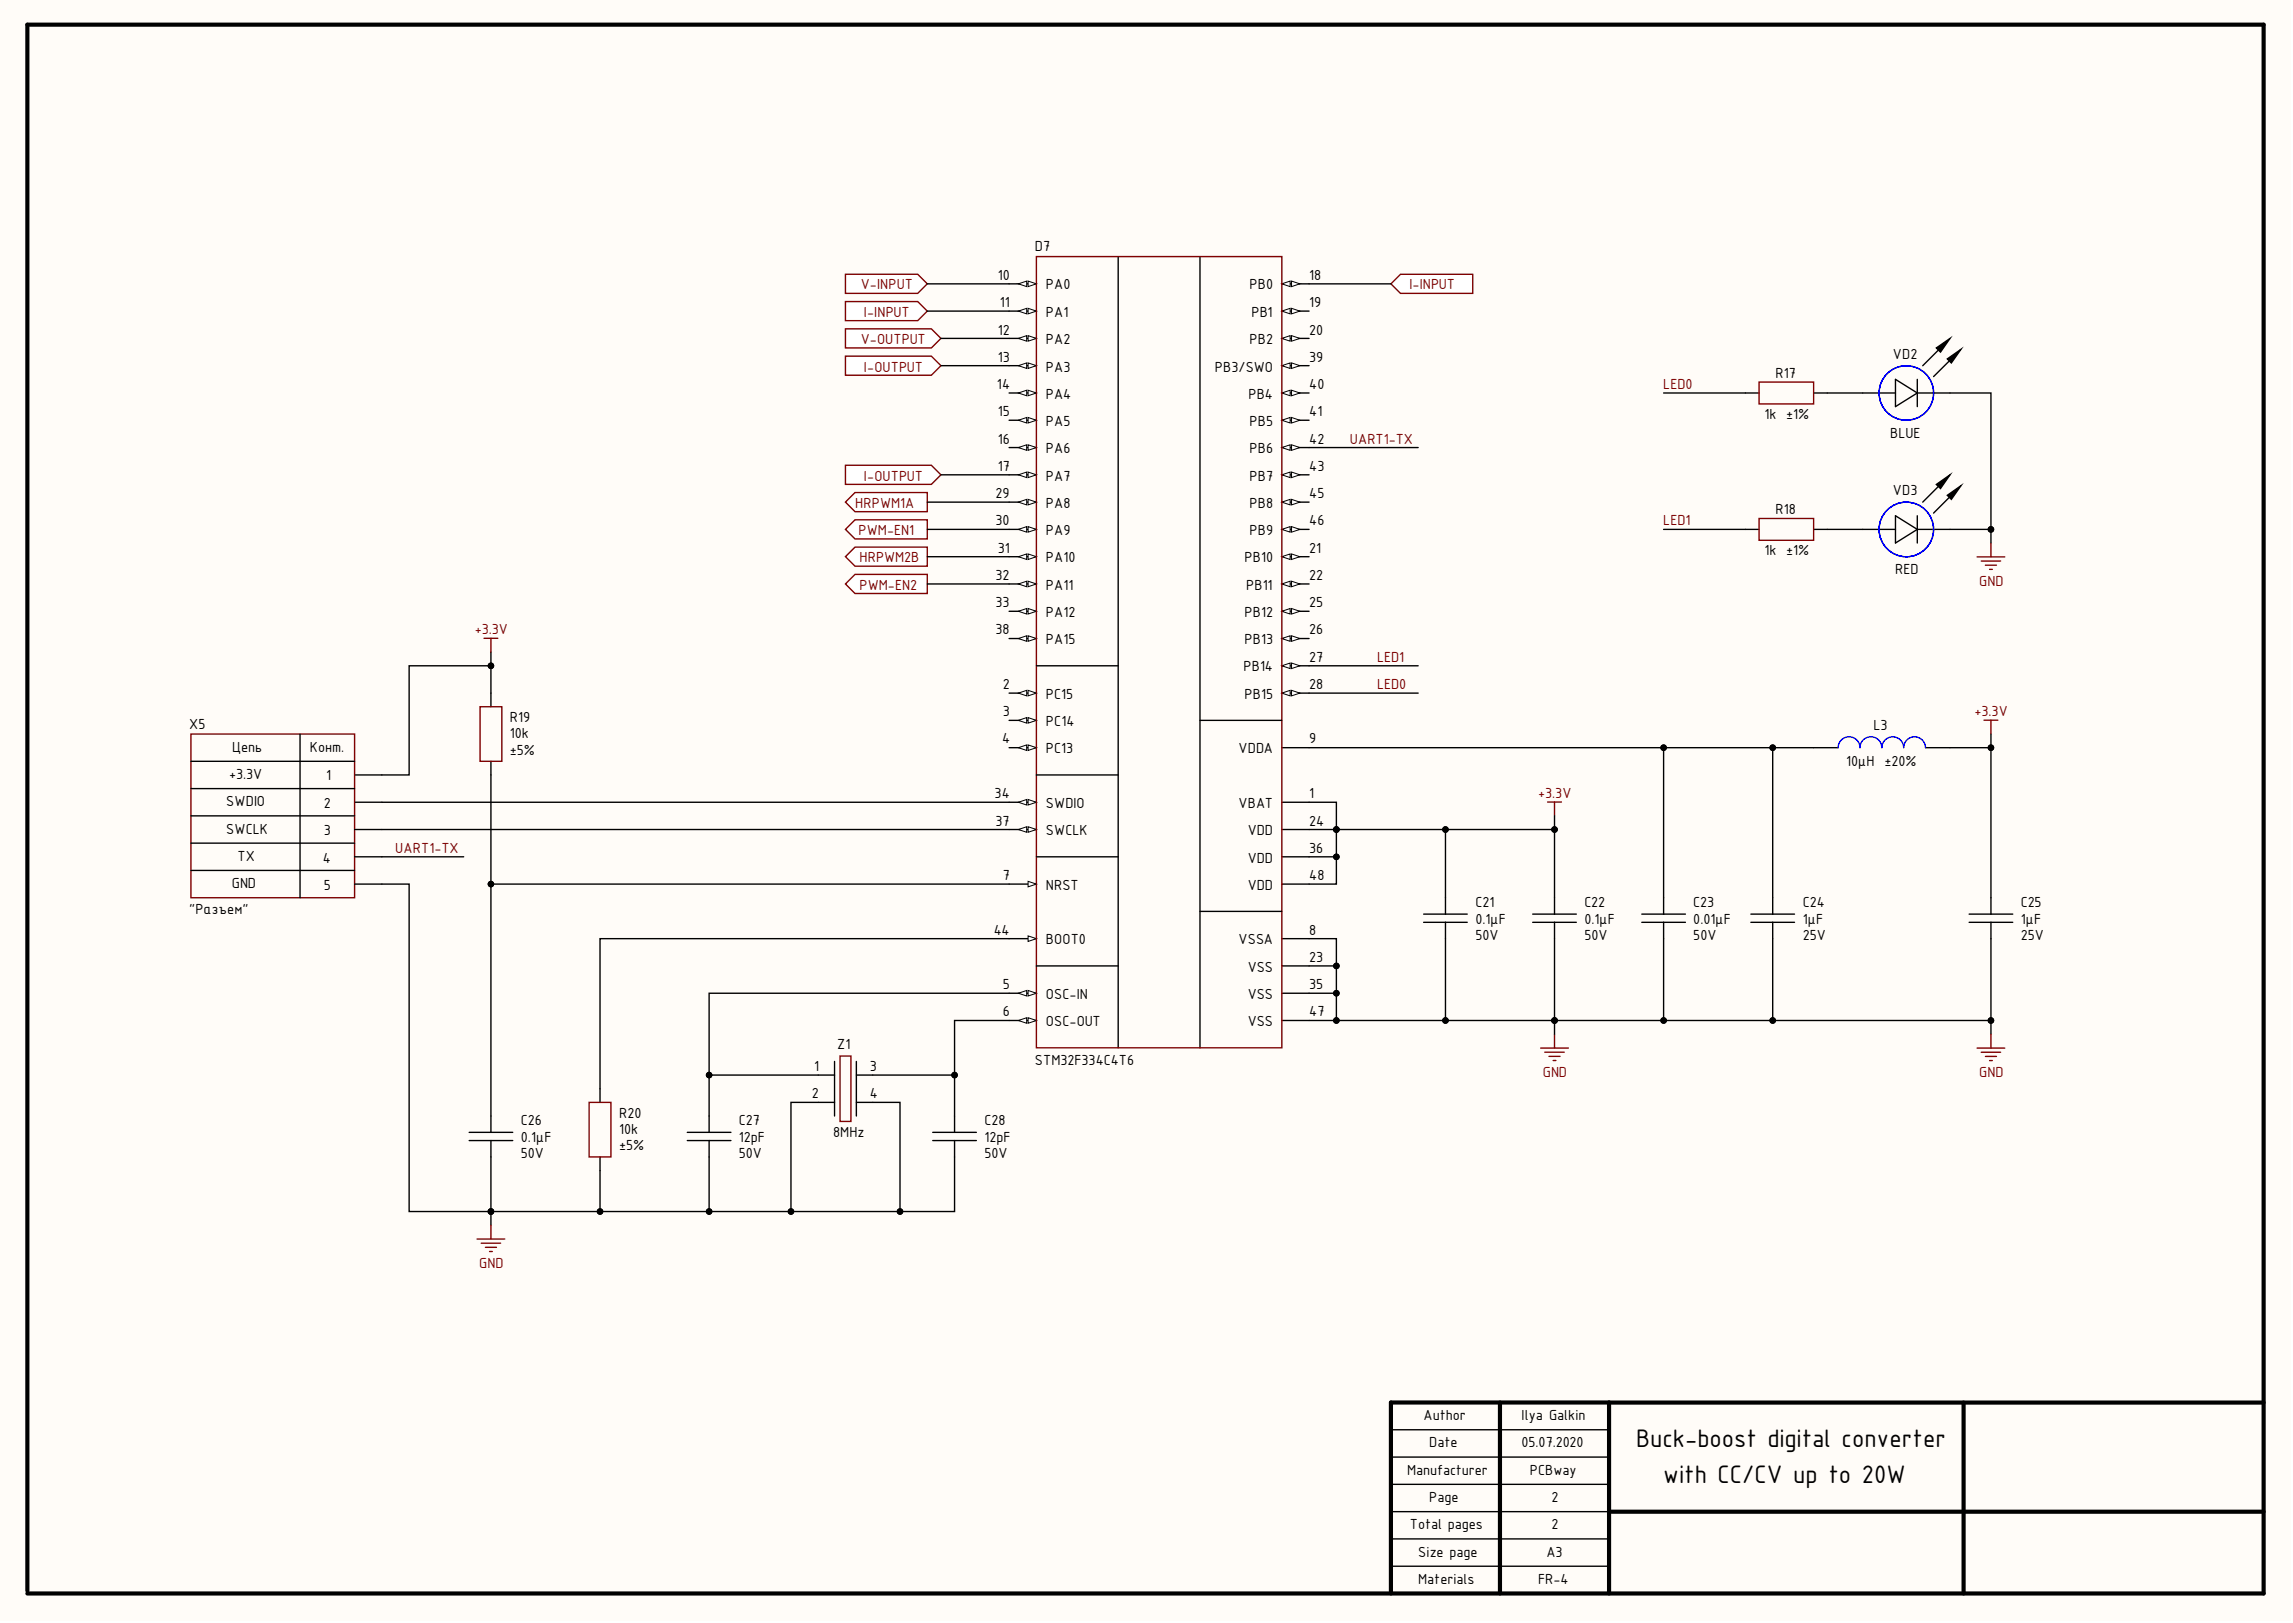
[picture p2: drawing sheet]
<svg xmlns="http://www.w3.org/2000/svg" width="420mm" height="297mm" viewBox="0 0 420 297" stroke-linecap="round" stroke-linejoin="round" font-family="sans-serif">
<defs><g id="words">
<g font-size="5">
<text x="299.5" y="264.9">Buck-boost digital converter</text>
<text x="304.5" y="271.3">with CC/CV up to 20W</text>
</g>
<g font-size="2.9">
<text x="189.5" y="45.9">D7</text>
<text x="182.7" y="51.2">10</text>
<text x="191.5" y="52.9">PA0</text>
<text x="228.8" y="52.9">PB0</text>
<text x="239.7" y="51.2">18</text>
<text x="183" y="56.2">11</text>
<text x="191.5" y="58">PA1</text>
<text x="229.1" y="58">PB1</text>
<text x="239.7" y="56.2">19</text>
<text x="182.7" y="61.2">12</text>
<text x="191.5" y="63">PA2</text>
<text x="228.8" y="63">PB2</text>
<text x="239.7" y="61.2">20</text>
<text x="346.5" y="65.7">VD2</text>
<text x="182.5" y="71.2">14</text>
<text x="182.7" y="66.2">13</text>
<text x="191.5" y="68">PA3</text>
<text x="222.4" y="68">PB3/SWO</text>
<text x="239.7" y="66.2">39</text>
<text x="239.7" y="71.2">40</text>
<text x="325.1" y="69.2">R17</text>
<text x="182.7" y="76.2">15</text>
<text x="191.5" y="73">PA4</text>
<text x="191.5" y="78">PA5</text>
<text x="228.6" y="73">PB4</text>
<text x="228.8" y="78">PB5</text>
<text x="239.7" y="76.2">41</text>
<text x="323" y="76.7">1k ±1%</text>
<text x="182.7" y="81.2">16</text>
<text x="191.5" y="83">PA6</text>
<text x="228.8" y="83">PB6</text>
<text x="239.7" y="81.2">42</text>
<text x="346" y="80.2">BLUE</text>
<text x="182.7" y="86.2">17</text>
<text x="191.5" y="87.9">PA7</text>
<text x="228.8" y="87.9">PB7</text>
<text x="239.7" y="86.2">43</text>
<text x="182.3" y="91.2">29</text>
<text x="191.5" y="92.9">PA8</text>
<text x="228.8" y="92.9">PB8</text>
<text x="239.7" y="91.2">45</text>
<text x="325.1" y="94.1">R18</text>
<text x="346.5" y="90.7">VD3</text>
<text x="182.3" y="96.1">30</text>
<text x="182.7" y="101.1">31</text>
<text x="191.5" y="97.9">PA9</text>
<text x="228.8" y="97.9">PB9</text>
<text x="239.7" y="101.1">21</text>
<text x="239.7" y="96.1">46</text>
<text x="323" y="101.6">1k ±1%</text>
<text x="182.3" y="106.1">32</text>
<text x="191.5" y="102.9">PA10</text>
<text x="191.5" y="107.9">PA11</text>
<text x="227.8" y="102.9">PB10</text>
<text x="228.2" y="107.9">PB11</text>
<text x="239.7" y="106.1">22</text>
<text x="347" y="105.1">RED</text>
<text x="182.3" y="111.1">33</text>
<text x="191.5" y="112.9">PA12</text>
<text x="227.8" y="112.9">PB12</text>
<text x="239.7" y="111.1">25</text>
<text x="182.3" y="116.1">38</text>
<text x="191.5" y="117.9">PA15</text>
<text x="227.8" y="117.9">PB13</text>
<text x="239.7" y="116.1">26</text>
<text x="227.7" y="122.9">PB14</text>
<text x="239.7" y="121.1">27</text>
<text x="183.6" y="126.1">2</text>
<text x="183.6" y="131.1">3</text>
<text x="191.5" y="127.9">PC15</text>
<text x="227.8" y="127.9">PB15</text>
<text x="239.7" y="126.1">28</text>
<text x="34.7" y="133.4">X5</text>
<text x="42.5" y="137.6">Цепь</text>
<text x="56.7" y="137.6">Конт.</text>
<text x="93.3" y="135.1">10k</text>
<text x="93.3" y="132.1">R19</text>
<text x="183.5" y="136.1">4</text>
<text x="191.5" y="132.8">PC14</text>
<text x="191.5" y="137.8">PC13</text>
<text x="226.7" y="137.8">VDDA</text>
<text x="239.7" y="136.1">9</text>
<text x="343" y="133.6">L3</text>
<text x="41.9" y="142.6">+3.3V</text>
<text x="59.7" y="142.8">1</text>
<text x="93.3" y="138.1">±5%</text>
<text x="338" y="140.1">10μH ±20%</text>
<text x="41.4" y="147.6">SWDIO</text>
<text x="59.3" y="147.9">2</text>
<text x="182.1" y="146.1">34</text>
<text x="191.5" y="147.9">SWDIO</text>
<text x="226.7" y="147.9">VBAT</text>
<text x="239.7" y="146.1">1</text>
<text x="41.4" y="152.5">SWCLK</text>
<text x="59.3" y="152.9">3</text>
<text x="182.3" y="151.1">37</text>
<text x="191.5" y="152.9">SWCLK</text>
<text x="228.4" y="152.9">VDD</text>
<text x="239.7" y="151.1">24</text>
<text x="43.5" y="157.5">TX</text>
<text x="59.1" y="157.9">4</text>
<text x="183.6" y="161.1">7</text>
<text x="228.4" y="157.9">VDD</text>
<text x="239.7" y="156.1">36</text>
<text x="239.7" y="161.1">48</text>
<text x="34.7" y="167.3">&quot;Разъем&quot;</text>
<text x="42.4" y="162.5">GND</text>
<text x="59.3" y="162.9">5</text>
<text x="191.5" y="162.9">NRST</text>
<text x="228.4" y="162.9">VDD</text>
<text x="270.1" y="166.1">C21</text>
<text x="290.1" y="166.1">C22</text>
<text x="310" y="166.1">C23</text>
<text x="330.1" y="166.1">C24</text>
<text x="370" y="166.1">C25</text>
<text x="181.9" y="171.1">44</text>
<text x="191.5" y="172.8">BOOT0</text>
<text x="226.7" y="172.8">VSSA</text>
<text x="239.7" y="171.1">8</text>
<text x="270.1" y="172.1">50V</text>
<text x="270.1" y="169">0.1μF</text>
<text x="290.1" y="172.1">50V</text>
<text x="290.1" y="169">0.1μF</text>
<text x="310" y="172.1">50V</text>
<text x="310" y="169">0.01μF</text>
<text x="330.1" y="172.1">25V</text>
<text x="330.1" y="169">1μF</text>
<text x="370" y="172.1">25V</text>
<text x="370" y="169">1μF</text>
<text x="228.4" y="177.8">VSS</text>
<text x="239.7" y="176.1">23</text>
<text x="183.6" y="181">5</text>
<text x="191.5" y="182.8">OSC-IN</text>
<text x="228.4" y="182.8">VSS</text>
<text x="239.7" y="181">35</text>
<text x="183.6" y="186">6</text>
<text x="191.5" y="187.8">OSC-OUT</text>
<text x="228.4" y="187.8">VSS</text>
<text x="239.7" y="186">47</text>
<text x="149" y="196">1</text>
<text x="153.3" y="192">Z1</text>
<text x="159.3" y="196">3</text>
<text x="189.5" y="194.8">STM32F334C4T6</text>
<text x="148.6" y="201">2</text>
<text x="159.3" y="201">4</text>
<text x="95.4" y="209">0.1μF</text>
<text x="95.4" y="206">C26</text>
<text x="113.4" y="207.5">10k</text>
<text x="113.4" y="204.5">R20</text>
<text x="135.3" y="209">12pF</text>
<text x="135.3" y="206">C27</text>
<text x="152.5" y="208.1">8MHz</text>
<text x="180.2" y="209">12pF</text>
<text x="180.2" y="206">C28</text>
<text x="95.4" y="212">50V</text>
<text x="113.4" y="210.5">±5%</text>
<text x="135.3" y="212">50V</text>
<text x="180.2" y="212">50V</text>
<text x="260.6" y="259.9">Author</text>
<text x="278.6" y="259.9">Ilya Galkin</text>
<text x="257.6" y="269.9">Manufacturer</text>
<text x="261.7" y="264.9">Date</text>
<text x="278.6" y="264.9">05.07.2020</text>
<text x="280.1" y="269.9">PCBway</text>
<text x="261.7" y="274.9">Page</text>
<text x="284.1" y="274.9">2</text>
<text x="258.1" y="279.9">Total pages</text>
<text x="284.1" y="279.9">2</text>
<text x="259.6" y="284.9">Size page</text>
<text x="283.1" y="284.9">A3</text>
<text x="259.6" y="289.9">Materials</text>
<text x="281.6" y="289.9">FR-4</text>
</g>
<g font-size="2.9" fill="#800000">
<text x="157.6" y="52.9">V-INPUT</text>
<text x="258" y="52.9">I-INPUT</text>
<text x="158.2" y="58">I-INPUT</text>
<text x="157.6" y="63">V-OUTPUT</text>
<text x="158.2" y="68">I-OUTPUT</text>
<text x="304.5" y="71.2">LED0</text>
<text x="247.1" y="81.2">UART1-TX</text>
<text x="158.2" y="87.9">I-OUTPUT</text>
<text x="156.6" y="92.9">HRPWM1A</text>
<text x="157.2" y="97.9">PWM-EN1</text>
<text x="304.5" y="96.1">LED1</text>
<text x="157.3" y="102.9">HRPWM2B</text>
<text x="157.3" y="107.9">PWM-EN2</text>
<text x="362.3" y="107.3">GND</text>
<text x="86.9" y="116.1">+3.3V</text>
<text x="252.1" y="121.1">LED1</text>
<text x="252.1" y="126.1">LED0</text>
<text x="361.5" y="131.1">+3.3V</text>
<text x="281.6" y="146">+3.3V</text>
<text x="72.4" y="156.1">UART1-TX</text>
<text x="282.5" y="197.2">GND</text>
<text x="362.3" y="197.2">GND</text>
<text x="87.8" y="232.1">GND</text>
</g>
</g></defs>
<g fill="#fffcf8">
<path d="M0 0h419.4v296.6h-419.4z" fill-rule="evenodd"/>
<path d="M0 0h419.4v296.6h-419.4z" fill-rule="evenodd"/>
</g>
<path d="M274.6 256.7v34.9M294.6 256.7v34.9M359.5 256.7v34.9M414.4 256.7h-159.7v34.9M294.6 276.7h119.8M5 291.1v-286.6h409.4v287.1h-409.4" fill="none" stroke="#000" stroke-width=".76"/>
<g fill="none" stroke="#000" stroke-width=".25">
<path d="M89.9 119.4v2.5M89.9 126.8v-4.9h-15v19.9h-5M184.7 126.9h5M304.6 136.8v27.5M324.5 136.8v27.5M69.9 146.8h114.8M69.9 151.8h114.8M89.9 141.8v62.5M234.7 146.8h10v5h39.9M239.7 151.8h5v10h-5M239.7 156.8h5M264.6 151.8v12.5"/>
<path d="M284.6 149.3v15M69.9 161.8h5v59.9h54.9M184.7 171.8h-74.8v27.5M239.7 171.8h5v15h-5M239.7 176.8h5M264.6 171.8v15M284.6 171.8v17.5M304.6 171.8v15M324.5 171.8v15M364.5 171.8v15h-119.8M152.8 196.8h-23v7.5M152.8 194.3v10"/>
<path d="M156.8 196.8h18v7.5M156.8 194.3v10M184.7 186.8h-9.9v10M184.7 181.8h-54.9v15M239.7 181.8h5M364.5 186.8v2.5M89.9 211.7v12.5M109.9 214.2v7.5M129.8 211.7v10h15M152.8 201.8h-8v19.9h20v-19.9h-8M174.8 211.7v10h-10M254.7 276.7h39.9"/>
<path d="M254.7 271.7h39.9M254.7 266.7h39.9M254.7 261.7h39.9M254.7 286.6h39.9M254.7 281.6h39.9"/>
</g>
<g fill="#000">
<circle cx="89.9" cy="121.9" r=".51"/>
<circle cx="304.6" cy="136.8" r=".51"/>
<circle cx="324.5" cy="136.8" r=".51"/>
<circle cx="244.7" cy="151.8" r=".51"/>
<circle cx="244.7" cy="156.8" r=".51"/>
<circle cx="264.6" cy="151.8" r=".51"/>
<circle cx="284.6" cy="151.8" r=".51"/>
<circle cx="89.9" cy="161.8" r=".51"/>
<circle cx="244.7" cy="176.8" r=".51"/>
<circle cx="129.8" cy="196.8" r=".51"/>
<circle cx="174.8" cy="196.8" r=".51"/>
<circle cx="244.7" cy="186.8" r=".51"/>
<circle cx="244.7" cy="181.8" r=".51"/>
<circle cx="264.6" cy="186.8" r=".51"/>
<circle cx="284.6" cy="186.8" r=".51"/>
<circle cx="304.6" cy="186.8" r=".51"/>
<circle cx="324.5" cy="186.8" r=".51"/>
<circle cx="364.5" cy="186.8" r=".51"/>
<circle cx="89.9" cy="221.7" r=".51"/>
<circle cx="109.9" cy="221.7" r=".51"/>
<circle cx="129.8" cy="221.7" r=".51"/>
<circle cx="144.8" cy="221.7" r=".51"/>
<circle cx="164.8" cy="221.7" r=".51"/>
</g>
<g fill="none" stroke="#000" stroke-width=".18">
<circle cx="89.9" cy="121.9" r=".51"/>
<circle cx="304.6" cy="136.8" r=".51"/>
<circle cx="324.5" cy="136.8" r=".51"/>
<circle cx="244.7" cy="151.8" r=".51"/>
<circle cx="244.7" cy="156.8" r=".51"/>
<circle cx="264.6" cy="151.8" r=".51"/>
<circle cx="284.6" cy="151.8" r=".51"/>
<circle cx="89.9" cy="161.8" r=".51"/>
<circle cx="244.7" cy="176.8" r=".51"/>
<circle cx="129.8" cy="196.8" r=".51"/>
<circle cx="174.8" cy="196.8" r=".51"/>
<circle cx="244.7" cy="186.8" r=".51"/>
<circle cx="244.7" cy="181.8" r=".51"/>
<circle cx="264.6" cy="186.8" r=".51"/>
<circle cx="284.6" cy="186.8" r=".51"/>
<circle cx="304.6" cy="186.8" r=".51"/>
<circle cx="324.5" cy="186.8" r=".51"/>
<circle cx="364.5" cy="186.8" r=".51"/>
<circle cx="89.9" cy="221.7" r=".51"/>
<circle cx="109.9" cy="221.7" r=".51"/>
<circle cx="129.8" cy="221.7" r=".51"/>
<circle cx="144.8" cy="221.7" r=".51"/>
<circle cx="164.8" cy="221.7" r=".51"/>
</g>
<g fill="none" stroke="#800000" stroke-width=".25">
<path d="M88.6 116.8h2.5M89.9 116.8v2.6M283.3 146.8h2.6M284.6 146.8v2.5M153.8 193.3h2v11.9h-2zM282.1 191.8h5M282.8 192.6h3.6M283.6 193.3h2M284.3 194.1h.6M284.6 189.3v2.5M362 191.8h5M362.7 192.6h3.6"/>
<path d="M363.5 193.3h2M364.3 194.1h.5M364.5 189.3v2.5M87.3 226.8h5.1M88.1 227.5h3.6M88.9 228.3h2M89.6 229h.5M89.9 224.2v2.6"/>
</g>
<path d="M188.2 126.3l1.5 .6-1.5 .5z" fill="#f8fcff"/>
<path d="M188.2 126.3l1.5 .6-1.5 .5z" fill="none" stroke="#000" stroke-width=".18"/>
<path d="M186.4 126.9l1.6-.6v1.1z" fill="#f8fcff"/>
<path d="M186.4 126.9l1.6-.6v1.1z" fill="none" stroke="#000" stroke-width=".18"/>
<path d="M184.7 131.8h5" fill="none" stroke="#000" stroke-width=".25"/>
<path d="M188.2 131.3l1.5 .5-1.5 .5z" fill="#f8fcff"/>
<path d="M188.2 131.3l1.5 .5-1.5 .5z" fill="none" stroke="#000" stroke-width=".18"/>
<path d="M186.4 131.8l1.6-.5v1z" fill="#f8fcff"/>
<path d="M186.4 131.8l1.6-.5v1z" fill="none" stroke="#000" stroke-width=".18"/>
<path d="M184.7 136.8h5" fill="none" stroke="#000" stroke-width=".25"/>
<path d="M188.2 136.3l1.5 .5-1.5 .5z" fill="#f8fcff"/>
<path d="M188.2 136.3l1.5 .5-1.5 .5z" fill="none" stroke="#000" stroke-width=".18"/>
<path d="M186.4 136.8l1.6-.5v1z" fill="#f8fcff"/>
<path d="M186.4 136.8l1.6-.5v1z" fill="none" stroke="#000" stroke-width=".18"/>
<path d="M184.7 181.8h5" fill="none" stroke="#000" stroke-width=".25"/>
<path d="M188.2 181.3l1.5 .5-1.5 .5z" fill="#f8fcff"/>
<path d="M188.2 181.3l1.5 .5-1.5 .5z" fill="none" stroke="#000" stroke-width=".18"/>
<path d="M186.4 181.8l1.6-.5v1z" fill="#f8fcff"/>
<path d="M186.4 181.8l1.6-.5v1z" fill="none" stroke="#000" stroke-width=".18"/>
<path d="M184.7 186.8h5" fill="none" stroke="#000" stroke-width=".25"/>
<path d="M188.2 186.3l1.5 .5-1.5 .5z" fill="#f8fcff"/>
<path d="M188.2 186.3l1.5 .5-1.5 .5z" fill="none" stroke="#000" stroke-width=".18"/>
<path d="M186.4 186.8l1.6-.5v1z" fill="#f8fcff"/>
<path d="M186.4 186.8l1.6-.5v1z" fill="none" stroke="#000" stroke-width=".18"/>
<path d="M184.7 161.8h5" fill="none" stroke="#000" stroke-width=".25"/>
<path d="M188.2 161.3l1.5 .5-1.5 .5z" fill="#f8fcff"/>
<path d="M188.2 161.3l1.5 .5-1.5 .5z" fill="none" stroke="#000" stroke-width=".18"/>
<path d="M184.7 51.9h5M234.7 136.8h5M234.7 171.8h5" fill="none" stroke="#000" stroke-width=".25"/>
<path d="M188.2 51.4l1.5 .5-1.5 .6z" fill="#f8fcff"/>
<path d="M188.2 51.4l1.5 .5-1.5 .6z" fill="none" stroke="#000" stroke-width=".18"/>
<path d="M186.4 51.9l1.6-.5v1.1z" fill="#f8fcff"/>
<path d="M186.4 51.9l1.6-.5v1.1z" fill="none" stroke="#000" stroke-width=".18"/>
<path d="M184.7 56.9h5" fill="none" stroke="#000" stroke-width=".25"/>
<path d="M188.2 56.4l1.5 .5-1.5 .5z" fill="#f8fcff"/>
<path d="M188.2 56.4l1.5 .5-1.5 .5z" fill="none" stroke="#000" stroke-width=".18"/>
<path d="M186.4 56.9l1.6-.5v1z" fill="#f8fcff"/>
<path d="M186.4 56.9l1.6-.5v1z" fill="none" stroke="#000" stroke-width=".18"/>
<path d="M184.7 61.9h5" fill="none" stroke="#000" stroke-width=".25"/>
<path d="M188.2 61.4l1.5 .5-1.5 .5z" fill="#f8fcff"/>
<path d="M188.2 61.4l1.5 .5-1.5 .5z" fill="none" stroke="#000" stroke-width=".18"/>
<path d="M186.4 61.9l1.6-.5v1z" fill="#f8fcff"/>
<path d="M186.4 61.9l1.6-.5v1z" fill="none" stroke="#000" stroke-width=".18"/>
<path d="M184.7 66.9h5" fill="none" stroke="#000" stroke-width=".25"/>
<path d="M188.2 66.4l1.5 .5-1.5 .5z" fill="#f8fcff"/>
<path d="M188.2 66.4l1.5 .5-1.5 .5z" fill="none" stroke="#000" stroke-width=".18"/>
<path d="M186.4 66.9l1.6-.5v1z" fill="#f8fcff"/>
<path d="M186.4 66.9l1.6-.5v1z" fill="none" stroke="#000" stroke-width=".18"/>
<path d="M184.7 71.9h5" fill="none" stroke="#000" stroke-width=".25"/>
<path d="M188.2 71.4l1.5 .5-1.5 .5z" fill="#f8fcff"/>
<path d="M188.2 71.4l1.5 .5-1.5 .5z" fill="none" stroke="#000" stroke-width=".18"/>
<path d="M186.4 71.9l1.6-.5v1z" fill="#f8fcff"/>
<path d="M186.4 71.9l1.6-.5v1z" fill="none" stroke="#000" stroke-width=".18"/>
<path d="M184.7 76.9h5" fill="none" stroke="#000" stroke-width=".25"/>
<path d="M188.2 76.4l1.5 .5-1.5 .5z" fill="#f8fcff"/>
<path d="M188.2 76.4l1.5 .5-1.5 .5z" fill="none" stroke="#000" stroke-width=".18"/>
<path d="M186.4 76.9l1.6-.5v1z" fill="#f8fcff"/>
<path d="M186.4 76.9l1.6-.5v1z" fill="none" stroke="#000" stroke-width=".18"/>
<path d="M184.7 81.9h5" fill="none" stroke="#000" stroke-width=".25"/>
<path d="M188.2 81.4l1.5 .5-1.5 .5z" fill="#f8fcff"/>
<path d="M188.2 81.4l1.5 .5-1.5 .5z" fill="none" stroke="#000" stroke-width=".18"/>
<path d="M186.4 81.9l1.6-.5v1z" fill="#f8fcff"/>
<path d="M186.4 81.9l1.6-.5v1z" fill="none" stroke="#000" stroke-width=".18"/>
<path d="M184.7 86.9h5" fill="none" stroke="#000" stroke-width=".25"/>
<path d="M188.2 86.4l1.5 .5-1.5 .5z" fill="#f8fcff"/>
<path d="M188.2 86.4l1.5 .5-1.5 .5z" fill="none" stroke="#000" stroke-width=".18"/>
<path d="M186.4 86.9l1.6-.5v1z" fill="#f8fcff"/>
<path d="M186.4 86.9l1.6-.5v1z" fill="none" stroke="#000" stroke-width=".18"/>
<path d="M234.7 51.9h5" fill="none" stroke="#000" stroke-width=".25"/>
<path d="M234.7 51.9l1.5-.5v1.1z" fill="#f8fcff"/>
<path d="M234.7 51.9l1.5-.5v1.1z" fill="none" stroke="#000" stroke-width=".18"/>
<path d="M236.5 51.4l1.5 .5-1.5 .6z" fill="#f8fcff"/>
<path d="M236.5 51.4l1.5 .5-1.5 .6z" fill="none" stroke="#000" stroke-width=".18"/>
<path d="M234.7 56.9h5" fill="none" stroke="#000" stroke-width=".25"/>
<path d="M234.7 56.9l1.5-.5v1z" fill="#f8fcff"/>
<path d="M234.7 56.9l1.5-.5v1z" fill="none" stroke="#000" stroke-width=".18"/>
<path d="M236.5 56.4l1.5 .5-1.5 .5z" fill="#f8fcff"/>
<path d="M236.5 56.4l1.5 .5-1.5 .5z" fill="none" stroke="#000" stroke-width=".18"/>
<path d="M234.7 61.9h5" fill="none" stroke="#000" stroke-width=".25"/>
<path d="M234.7 61.9l1.5-.5v1z" fill="#f8fcff"/>
<path d="M234.7 61.9l1.5-.5v1z" fill="none" stroke="#000" stroke-width=".18"/>
<path d="M236.5 61.4l1.5 .5-1.5 .5z" fill="#f8fcff"/>
<path d="M236.5 61.4l1.5 .5-1.5 .5z" fill="none" stroke="#000" stroke-width=".18"/>
<path d="M234.7 101.9h5" fill="none" stroke="#000" stroke-width=".25"/>
<path d="M234.7 101.9l1.5-.5v1z" fill="#f8fcff"/>
<path d="M234.7 101.9l1.5-.5v1z" fill="none" stroke="#000" stroke-width=".18"/>
<path d="M236.5 101.4l1.5 .5-1.5 .5z" fill="#f8fcff"/>
<path d="M236.5 101.4l1.5 .5-1.5 .5z" fill="none" stroke="#000" stroke-width=".18"/>
<path d="M234.7 106.9h5" fill="none" stroke="#000" stroke-width=".25"/>
<path d="M234.7 106.9l1.5-.5v1z" fill="#f8fcff"/>
<path d="M234.7 106.9l1.5-.5v1z" fill="none" stroke="#000" stroke-width=".18"/>
<path d="M236.5 106.4l1.5 .5-1.5 .5z" fill="#f8fcff"/>
<path d="M236.5 106.4l1.5 .5-1.5 .5z" fill="none" stroke="#000" stroke-width=".18"/>
<path d="M234.7 111.9h5M234.7 151.8h5M234.7 176.8h5" fill="none" stroke="#000" stroke-width=".25"/>
<path d="M234.7 111.9l1.5-.5v1z" fill="#f8fcff"/>
<path d="M234.7 111.9l1.5-.5v1z" fill="none" stroke="#000" stroke-width=".18"/>
<path d="M236.5 111.4l1.5 .5-1.5 .5z" fill="#f8fcff"/>
<path d="M236.5 111.4l1.5 .5-1.5 .5z" fill="none" stroke="#000" stroke-width=".18"/>
<path d="M234.7 116.9h5" fill="none" stroke="#000" stroke-width=".25"/>
<path d="M234.7 116.9l1.5-.5v1z" fill="#f8fcff"/>
<path d="M234.7 116.9l1.5-.5v1z" fill="none" stroke="#000" stroke-width=".18"/>
<path d="M236.5 116.4l1.5 .5-1.5 .5z" fill="#f8fcff"/>
<path d="M236.5 116.4l1.5 .5-1.5 .5z" fill="none" stroke="#000" stroke-width=".18"/>
<path d="M234.7 121.9h5" fill="none" stroke="#000" stroke-width=".25"/>
<path d="M234.7 121.9l1.5-.6v1.1z" fill="#f8fcff"/>
<path d="M234.7 121.9l1.5-.6v1.1z" fill="none" stroke="#000" stroke-width=".18"/>
<path d="M236.5 121.3l1.5 .6-1.5 .5z" fill="#f8fcff"/>
<path d="M236.5 121.3l1.5 .6-1.5 .5z" fill="none" stroke="#000" stroke-width=".18"/>
<path d="M234.7 126.9h5" fill="none" stroke="#000" stroke-width=".25"/>
<path d="M234.7 126.9l1.5-.6v1.1z" fill="#f8fcff"/>
<path d="M234.7 126.9l1.5-.6v1.1z" fill="none" stroke="#000" stroke-width=".18"/>
<path d="M236.5 126.3l1.5 .6-1.5 .5z" fill="#f8fcff"/>
<path d="M236.5 126.3l1.5 .6-1.5 .5z" fill="none" stroke="#000" stroke-width=".18"/>
<path d="M184.7 91.9h5" fill="none" stroke="#000" stroke-width=".25"/>
<path d="M188.2 91.4l1.5 .5-1.5 .5z" fill="#f8fcff"/>
<path d="M188.2 91.4l1.5 .5-1.5 .5z" fill="none" stroke="#000" stroke-width=".18"/>
<path d="M186.4 91.9l1.6-.5v1z" fill="#f8fcff"/>
<path d="M186.4 91.9l1.6-.5v1z" fill="none" stroke="#000" stroke-width=".18"/>
<path d="M184.7 96.9h5" fill="none" stroke="#000" stroke-width=".25"/>
<path d="M188.2 96.4l1.5 .5-1.5 .5z" fill="#f8fcff"/>
<path d="M188.2 96.4l1.5 .5-1.5 .5z" fill="none" stroke="#000" stroke-width=".18"/>
<path d="M186.4 96.9l1.6-.5v1z" fill="#f8fcff"/>
<path d="M186.4 96.9l1.6-.5v1z" fill="none" stroke="#000" stroke-width=".18"/>
<path d="M184.7 101.9h5" fill="none" stroke="#000" stroke-width=".25"/>
<path d="M188.2 101.4l1.5 .5-1.5 .5z" fill="#f8fcff"/>
<path d="M188.2 101.4l1.5 .5-1.5 .5z" fill="none" stroke="#000" stroke-width=".18"/>
<path d="M186.4 101.9l1.6-.5v1z" fill="#f8fcff"/>
<path d="M186.4 101.9l1.6-.5v1z" fill="none" stroke="#000" stroke-width=".18"/>
<path d="M184.7 106.9h5" fill="none" stroke="#000" stroke-width=".25"/>
<path d="M188.2 106.4l1.5 .5-1.5 .5z" fill="#f8fcff"/>
<path d="M188.2 106.4l1.5 .5-1.5 .5z" fill="none" stroke="#000" stroke-width=".18"/>
<path d="M186.4 106.9l1.6-.5v1z" fill="#f8fcff"/>
<path d="M186.4 106.9l1.6-.5v1z" fill="none" stroke="#000" stroke-width=".18"/>
<path d="M184.7 111.9h5" fill="none" stroke="#000" stroke-width=".25"/>
<path d="M188.2 111.4l1.5 .5-1.5 .5z" fill="#f8fcff"/>
<path d="M188.2 111.4l1.5 .5-1.5 .5z" fill="none" stroke="#000" stroke-width=".18"/>
<path d="M186.4 111.9l1.6-.5v1z" fill="#f8fcff"/>
<path d="M186.4 111.9l1.6-.5v1z" fill="none" stroke="#000" stroke-width=".18"/>
<path d="M184.7 146.8h5" fill="none" stroke="#000" stroke-width=".25"/>
<path d="M188.2 146.3l1.5 .5-1.5 .5z" fill="#f8fcff"/>
<path d="M188.2 146.3l1.5 .5-1.5 .5z" fill="none" stroke="#000" stroke-width=".18"/>
<path d="M186.4 146.8l1.6-.5v1z" fill="#f8fcff"/>
<path d="M186.4 146.8l1.6-.5v1z" fill="none" stroke="#000" stroke-width=".18"/>
<path d="M184.7 151.8h5M234.7 156.8h5M234.7 181.8h5" fill="none" stroke="#000" stroke-width=".25"/>
<path d="M188.2 151.3l1.5 .5-1.5 .5z" fill="#f8fcff"/>
<path d="M188.2 151.3l1.5 .5-1.5 .5z" fill="none" stroke="#000" stroke-width=".18"/>
<path d="M186.4 151.8l1.6-.5v1z" fill="#f8fcff"/>
<path d="M186.4 151.8l1.6-.5v1z" fill="none" stroke="#000" stroke-width=".18"/>
<path d="M184.7 116.9h5" fill="none" stroke="#000" stroke-width=".25"/>
<path d="M188.2 116.4l1.5 .5-1.5 .5z" fill="#f8fcff"/>
<path d="M188.2 116.4l1.5 .5-1.5 .5z" fill="none" stroke="#000" stroke-width=".18"/>
<path d="M186.4 116.9l1.6-.5v1z" fill="#f8fcff"/>
<path d="M186.4 116.9l1.6-.5v1z" fill="none" stroke="#000" stroke-width=".18"/>
<path d="M234.7 66.9h5" fill="none" stroke="#000" stroke-width=".25"/>
<path d="M234.7 66.9l1.5-.5v1z" fill="#f8fcff"/>
<path d="M234.7 66.9l1.5-.5v1z" fill="none" stroke="#000" stroke-width=".18"/>
<path d="M236.5 66.4l1.5 .5-1.5 .5z" fill="#f8fcff"/>
<path d="M236.5 66.4l1.5 .5-1.5 .5z" fill="none" stroke="#000" stroke-width=".18"/>
<path d="M234.7 71.9h5" fill="none" stroke="#000" stroke-width=".25"/>
<path d="M234.7 71.9l1.5-.5v1z" fill="#f8fcff"/>
<path d="M234.7 71.9l1.5-.5v1z" fill="none" stroke="#000" stroke-width=".18"/>
<path d="M236.5 71.4l1.5 .5-1.5 .5z" fill="#f8fcff"/>
<path d="M236.5 71.4l1.5 .5-1.5 .5z" fill="none" stroke="#000" stroke-width=".18"/>
<path d="M234.7 76.9h5" fill="none" stroke="#000" stroke-width=".25"/>
<path d="M234.7 76.9l1.5-.5v1z" fill="#f8fcff"/>
<path d="M234.7 76.9l1.5-.5v1z" fill="none" stroke="#000" stroke-width=".18"/>
<path d="M236.5 76.4l1.5 .5-1.5 .5z" fill="#f8fcff"/>
<path d="M236.5 76.4l1.5 .5-1.5 .5z" fill="none" stroke="#000" stroke-width=".18"/>
<path d="M234.7 81.9h5" fill="none" stroke="#000" stroke-width=".25"/>
<path d="M234.7 81.9l1.5-.5v1z" fill="#f8fcff"/>
<path d="M234.7 81.9l1.5-.5v1z" fill="none" stroke="#000" stroke-width=".18"/>
<path d="M236.5 81.4l1.5 .5-1.5 .5z" fill="#f8fcff"/>
<path d="M236.5 81.4l1.5 .5-1.5 .5z" fill="none" stroke="#000" stroke-width=".18"/>
<path d="M234.7 86.9h5" fill="none" stroke="#000" stroke-width=".25"/>
<path d="M234.7 86.9l1.5-.5v1z" fill="#f8fcff"/>
<path d="M234.7 86.9l1.5-.5v1z" fill="none" stroke="#000" stroke-width=".18"/>
<path d="M236.5 86.4l1.5 .5-1.5 .5z" fill="#f8fcff"/>
<path d="M236.5 86.4l1.5 .5-1.5 .5z" fill="none" stroke="#000" stroke-width=".18"/>
<path d="M184.7 171.8h5" fill="none" stroke="#000" stroke-width=".25"/>
<path d="M188.2 171.3l1.5 .5-1.5 .5z" fill="#f8fcff"/>
<path d="M188.2 171.3l1.5 .5-1.5 .5z" fill="none" stroke="#000" stroke-width=".18"/>
<path d="M234.7 91.9h5" fill="none" stroke="#000" stroke-width=".25"/>
<path d="M234.7 91.9l1.5-.5v1z" fill="#f8fcff"/>
<path d="M234.7 91.9l1.5-.5v1z" fill="none" stroke="#000" stroke-width=".18"/>
<path d="M236.5 91.4l1.5 .5-1.5 .5z" fill="#f8fcff"/>
<path d="M236.5 91.4l1.5 .5-1.5 .5z" fill="none" stroke="#000" stroke-width=".18"/>
<path d="M234.7 96.9h5" fill="none" stroke="#000" stroke-width=".25"/>
<path d="M234.7 96.9l1.5-.5v1z" fill="#f8fcff"/>
<path d="M234.7 96.9l1.5-.5v1z" fill="none" stroke="#000" stroke-width=".18"/>
<path d="M236.5 96.4l1.5 .5-1.5 .5z" fill="#f8fcff"/>
<g fill="none" stroke="#000" stroke-width=".18">
<path d="M236.5 96.4l1.5 .5-1.5 .5z"/>
<circle cx="304.6" cy="136.8" r=".51"/>
<circle cx="324.5" cy="136.8" r=".51"/>
<circle cx="364.5" cy="136.8" r=".51"/>
<circle cx="89.9" cy="161.8" r=".51"/>
</g>
<g fill="none" stroke="#000" stroke-width=".25">
<path d="M204.7 47v144.8M219.7 47v144.8M341 71.9h6M351 71.9h6M189.7 121.9h15M219.7 131.8h15M239.7 136.8h96.8M352.5 136.8h12v27.5M364.5 134.3v2.5M189.7 156.8h15M189.7 141.8h15M89.9 161.8h94.8"/>
<path d="M189.7 176.8h15M219.7 166.8h15M234.7 161.8h5M234.7 186.8h5M125.8 208.7h8M125.8 207.2h8M129.8 204.3v2.9M129.8 208.7v3M170.8 208.7h8M170.8 207.2h8M174.8 204.3v2.9M174.8 208.7v3"/>
</g>
<path d="M189.7 47h45v144.8h-45zM363.2 131.8h2.6M364.5 131.8v2.5" fill="none" stroke="#800000" stroke-width=".25"/>
<g fill="#000">
<circle cx="304.6" cy="136.8" r=".51"/>
<circle cx="324.5" cy="136.8" r=".51"/>
<circle cx="364.5" cy="136.8" r=".51"/>
<circle cx="89.9" cy="161.8" r=".51"/>
</g>
<g fill="none" stroke="#00f" stroke-width=".25">
<path d="M336.5 136.8a2 2 0 0 1 2-2 2 2 0 0 1 2 2 2 2 0 0 1 2-2 2 2 0 0 1 2 2 2 2 0 0 1 2-1.9 2 2 0 0 1 2 1.9 2 2 0 0 1 2-1.9 2 2 0 0 1 2 1.9"/>
<circle cx="349" cy="71.9" r="5"/>
</g>
<path d="M347 69.4l4 2.5-4 2.5zM351 69.4v5M355 63.9l-3 3M357 65.9l-3 3" fill="none" stroke="#030000" stroke-width=".25"/>
<path d="M356.5 65.7l2.5-1.8-1.7 2.5z" fill="#030000"/>
<path d="M356.5 65.7l2.5-1.8-1.7 2.5z" fill="none" stroke="#030000" stroke-width=".25"/>
<path d="M354.5 63.7l2.5-1.8-1.7 2.5z" fill="#030000"/>
<path d="M354.5 63.7l2.5-1.8-1.7 2.5zM347 94.4l4 2.5-4 2.5zM351 94.4v5M355 88.9l-3 3M357 90.9l-3 3" fill="none" stroke="#030000" stroke-width=".25"/>
<g fill="none" stroke="#000" stroke-width=".25">
<path d="M304.6 71.9h17.5M332 71.9h9M357 71.9h7.5v25h-13.5M304.6 96.9h17.5M332 96.9h15M364.5 96.9v2.5M260.6 168.8h8M260.6 167.3h8M264.6 164.3v3M264.6 168.8v3M280.6 168.8h8M280.6 167.3h8"/>
<path d="M284.6 164.3v3M284.6 168.8v3M300.6 168.8h8M300.6 167.3h8M304.6 164.3v3M304.6 168.8v3M320.6 168.8h7.9M320.6 167.3h7.9M324.5 164.3v3M324.5 168.8v3M360.5 168.8h8M360.5 167.3h8"/>
<path d="M364.5 164.3v3M364.5 168.8v3M85.9 208.7h8M85.9 207.2h8M89.9 204.3v2.9M89.9 208.7v3"/>
</g>
<circle cx="364.5" cy="96.9" r=".51" fill="#000"/>
<circle cx="364.5" cy="96.9" r=".51" fill="none" stroke="#000" stroke-width=".18"/>
<path d="M322.1 69.9h9.9v4h-9.9zM322.1 94.9h9.9v4h-9.9zM364.5 99.4v2.5M362 101.9h5M362.7 102.7h3.6M363.5 103.4h2M364.3 104.2h.5" fill="none" stroke="#800000" stroke-width=".25"/>
<circle cx="349" cy="96.9" r="5" fill="none" stroke="#00f" stroke-width=".25"/>
<path d="M356.5 90.7l2.5-1.8-1.7 2.5z" fill="#030000"/>
<path d="M356.5 90.7l2.5-1.8-1.7 2.5z" fill="none" stroke="#030000" stroke-width=".25"/>
<path d="M354.5 88.7l2.5-1.8-1.7 2.5z" fill="#030000"/>
<path d="M354.5 88.7l2.5-1.8-1.7 2.5z" fill="none" stroke="#030000" stroke-width=".25"/>
<path d="M89.9 126.8v2.5M89.9 139.3v2.5M109.9 199.3v2.5M109.9 211.7v2.5" fill="none" stroke="#000" stroke-width=".25"/>
<path d="M87.9 129.3h4v10h-4zM107.9 201.8h3.9v9.9h-3.9z" fill="none" stroke="#800000" stroke-width=".25"/>
<path d="M154.8 55.2h13.2l1.8 1.7-1.8 1.8h-13.2z" fill-rule="evenodd" fill="#fff"/>
<path d="M154.8 55.2h13.2l1.8 1.7-1.8 1.8h-13.2z" fill="none" stroke="#800000" stroke-width=".25"/>
<path d="M154.8 50.2h13.2l1.8 1.7-1.8 1.8h-13.2z" fill-rule="evenodd" fill="#fff"/>
<path d="M154.8 50.2h13.2l1.8 1.7-1.8 1.8h-13.2z" fill="none" stroke="#800000" stroke-width=".25"/>
<path d="M154.8 65.2h15.7l1.8 1.7-1.8 1.8h-15.7z" fill-rule="evenodd" fill="#fff"/>
<path d="M154.8 65.2h15.7l1.8 1.7-1.8 1.8h-15.7z" fill="none" stroke="#800000" stroke-width=".25"/>
<path d="M154.8 60.2h15.7l1.8 1.7-1.8 1.8h-15.7z" fill-rule="evenodd" fill="#fff"/>
<path d="M154.8 60.2h15.7l1.8 1.7-1.8 1.8h-15.7z" fill="none" stroke="#800000" stroke-width=".25"/>
<path d="M156.5 90.1h13.3v3.5h-13.3l-1.7-1.7z" fill-rule="evenodd" fill="#fff"/>
<path d="M156.5 90.1h13.3v3.5h-13.3l-1.7-1.7z" fill="none" stroke="#800000" stroke-width=".25"/>
<path d="M156.5 95.1h13.3v3.5h-13.3l-1.7-1.7z" fill-rule="evenodd" fill="#fff"/>
<path d="M156.5 95.1h13.3v3.5h-13.3l-1.7-1.7z" fill="none" stroke="#800000" stroke-width=".25"/>
<path d="M156.5 100.1h13.3v3.5h-13.3l-1.7-1.7z" fill-rule="evenodd" fill="#fff"/>
<path d="M156.5 100.1h13.3v3.5h-13.3l-1.7-1.7z" fill="none" stroke="#800000" stroke-width=".25"/>
<path d="M156.5 105.1h13.3v3.5h-13.3l-1.7-1.7z" fill-rule="evenodd" fill="#fff"/>
<path d="M156.5 105.1h13.3v3.5h-13.3l-1.7-1.7z" fill="none" stroke="#800000" stroke-width=".25"/>
<path d="M169.8 51.9h14.9M169.8 56.9h14.9M172.3 61.9h12.4M172.3 66.9h12.4M169.8 91.9h14.9M169.8 96.9h14.9M169.8 101.9h14.9M169.8 106.9h14.9" fill="none" stroke="#000" stroke-width=".25"/>
<path d="M154.8 85.2h15.7l1.8 1.7-1.8 1.8h-15.7z" fill-rule="evenodd" fill="#fff"/>
<path d="M154.8 85.2h15.7l1.8 1.7-1.8 1.8h-15.7z" fill="none" stroke="#800000" stroke-width=".25"/>
<path d="M172.3 86.9h12.4" fill="none" stroke="#000" stroke-width=".25"/>
<path d="M256.4 50.2h13.2v3.5h-13.2l-1.7-1.8z" fill-rule="evenodd" fill="#fff"/>
<path d="M256.4 50.2h13.2v3.5h-13.2l-1.7-1.8zM35 134.3h29.9v30h-29.9z" fill="none" stroke="#800000" stroke-width=".25"/>
<g fill="none" stroke="#000" stroke-width=".25">
<path d="M239.7 51.9h15M239.7 81.9h19.9M35 139.3h29.9M54.9 134.3v30M239.7 121.9h19.9M239.7 126.9h19.9M35 144.3h29.9M35 149.3h29.9M35 154.3h29.9M35 159.3h29.9M64.9 141.8h5M64.9 146.8h5"/>
<path d="M64.9 151.8h5M64.9 156.8h20M64.9 161.8h5"/>
</g>
<use href="#words"/>
</svg>
